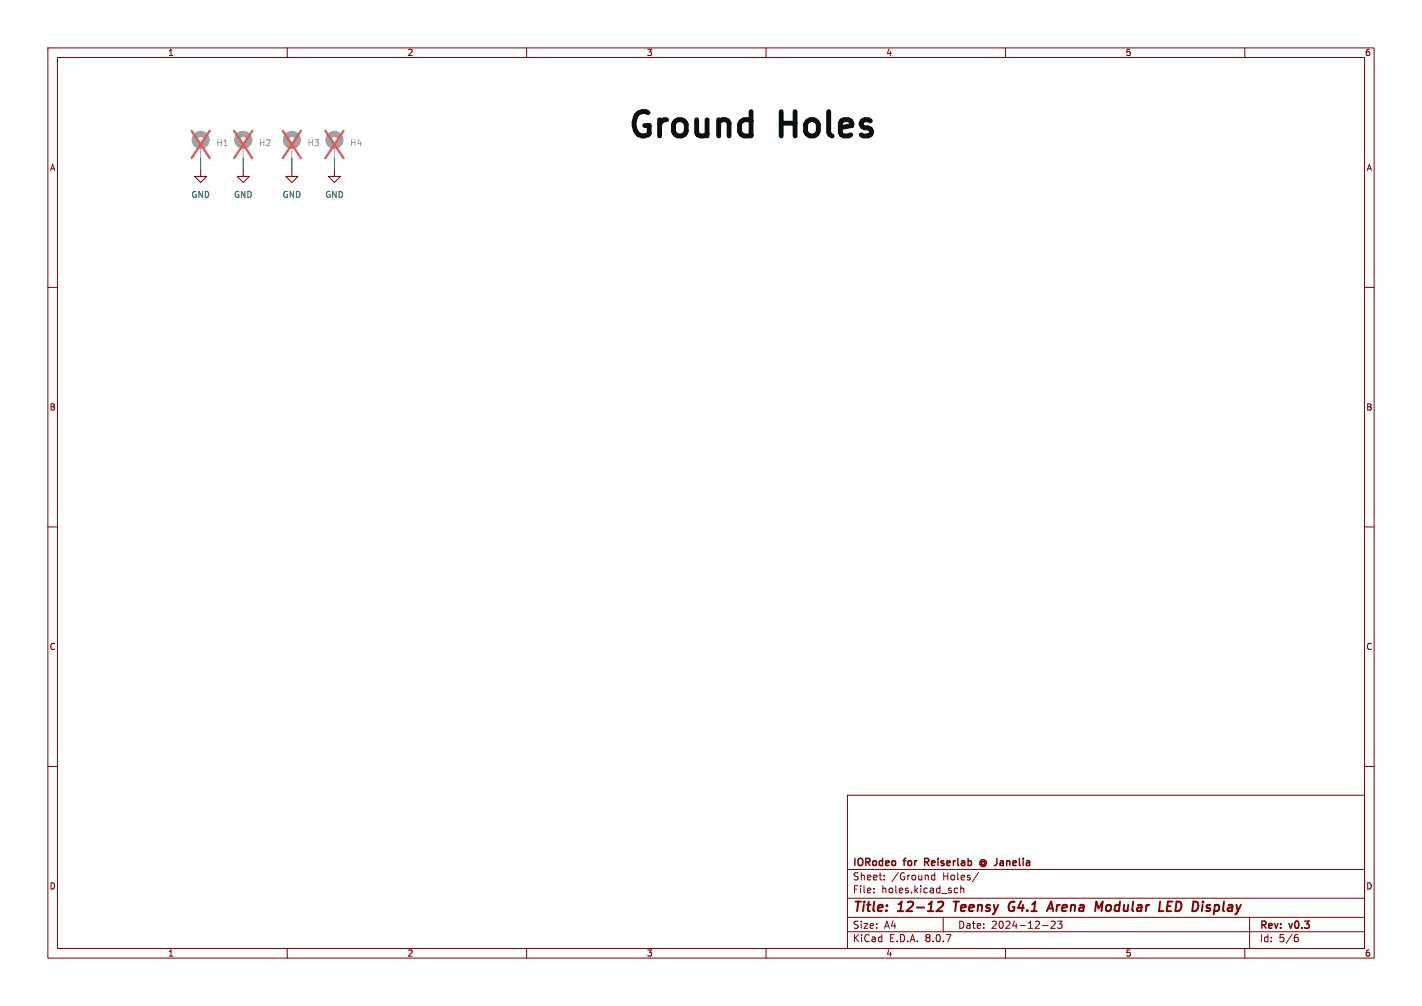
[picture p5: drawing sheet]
<svg xmlns="http://www.w3.org/2000/svg" width="297mm" height="210mm" viewBox="0 0 297 210" stroke-linecap="round" stroke-linejoin="round" font-family="sans-serif">
<defs><g id="words">
<g font-size="7.1" fill="#0f0f0f">
<text x="130.8" y="29.1">Ground</text>
<text x="163.3" y="29.1">Holes</text>
</g>
<g font-size="2.8" fill="#840000">
<text x="178" y="190.9">Title:</text>
<text x="187.7" y="190.9">12-12</text>
<text x="200.1" y="190.9">Teensy</text>
<text x="212.3" y="190.9">G4.1</text>
<text x="221.4" y="190.9">Arena</text>
<text x="232" y="190.9">Modular</text>
<text x="246.1" y="190.9">LED</text>
<text x="253.9" y="190.9">Display</text>
</g>
<g font-size="2.1" fill="#840000">
<text x="178" y="184">Sheet:</text>
<text x="178" y="181.2">IORodeo</text>
<text x="186.2" y="184">/Ground</text>
<text x="188.9" y="181.2">for</text>
<text x="193.8" y="181.2">Reiserlab</text>
<text x="197" y="184">Holes/</text>
<text x="205.9" y="181.2">@ Janelia</text>
<text x="178" y="186.7">File:</text>
<text x="184.1" y="186.7">holes.kicad_sch</text>
<text x="178" y="196.9">KiCad</text>
<text x="178" y="194.1">Size:</text>
<text x="184.7" y="194.1">A4</text>
<text x="185.7" y="196.9">E.D.A.</text>
<text x="193.3" y="196.9">8.0.7</text>
<text x="200" y="194.1">Date:</text>
<text x="207" y="194.1">2024-12-23</text>
<text x="263" y="194.3">Rev:</text>
<text x="263" y="196.9">Id:</text>
<text x="267.1" y="196.9">5/6</text>
<text x="269.4" y="194.3">v0.3</text>
</g>
<g font-size="1.8" fill="#840000">
<text x="35" y="11.9">1</text>
<text x="85" y="11.9">2</text>
<text x="135" y="11.9">3</text>
<text x="185" y="11.9">4</text>
<text x="235" y="11.9">5</text>
<text x="285" y="11.9">6</text>
<text x="10.3" y="35.9">A</text>
<text x="285.3" y="35.9">A</text>
<text x="10.3" y="85.9">B</text>
<text x="285.3" y="85.9">B</text>
<text x="10.3" y="135.9">C</text>
<text x="285.3" y="135.9">C</text>
<text x="10.3" y="185.9">D</text>
<text x="285.3" y="185.9">D</text>
<text x="35" y="199.9">1</text>
<text x="85" y="199.9">2</text>
<text x="135" y="199.9">3</text>
<text x="185" y="199.9">4</text>
<text x="235" y="199.9">5</text>
<text x="285" y="199.9">6</text>
</g>
<g font-size="1.8" fill="#989898">
<text x="45.1" y="30.7">H1</text>
<text x="54" y="30.7">H2</text>
<text x="64.1" y="30.7">H3</text>
<text x="73" y="30.7">H4</text>
</g>
<g font-size="1.8" fill="#006464">
<text x="39.9" y="41.5">GND</text>
<text x="48.8" y="41.5">GND</text>
<text x="58.9" y="41.5">GND</text>
<text x="67.8" y="41.5">GND</text>
</g>
</g></defs>
<g fill="none" stroke="#840000" stroke-width=".21">
<path d="M10 10h277v190h-277zM12 12h273v186h-273zM60 10v2M110 10v2M160 10v2M210 10v2M260 10v2M41.9 35.6v1.2h-1.3l1.3 1.3 1.3-1.3h-1.3M50.8 35.6v1.2h-1.3l1.3 1.3 1.3-1.3h-1.3M61 35.6v1.2h-1.3l1.3 1.3 1.2-1.3h-1.2M69.8 35.6v1.2h-1.2l1.2 1.3 1.3-1.3h-1.3M10 60h2"/>
<path d="M285 60h2M10 110h2M285 110h2M10 160h2M177 166h108v32h-108zM285 160h2M60 198v2M110 198v2M160 198v2M177 194.5h108M177 191.5h108M177 187.5h108"/>
<path d="M177 181.5h108M182.5 186.3v.1M182.5 185.5v.1M184.7 183.6v.1M184.7 182.8v.1M195.2 182.2v1.5M195.2 182.8l-.4-.1-.3 .3 .2 .6h.5M197 191.5v3M199.5 186.3h.5M199.5 185.5h.5M200.7 185.5l.2-.1 .3 .1 .1 .9M200.7 184.9v1.5"/>
<path d="M204.4 182.1l-1.3 2M210 198v2M217.7 193.2h1.2M219.5 192.4l.6-.1 .3 .4-.9 1.1h.9M220.9 192.3h.9l-.5 .6 .4 .1v.7l-.2 .1-.6-.1M260 198v2M261 191.5v6.5M270.6 195.7h.4l.2 .3-.1 .5-.5 .1M271 195.1l-.4 .1"/>
</g>
<path d="M195.9 188.4l.3-.2h.5l.3 .2v.4l-.1 .3-1.3 1.1h1.2M199.2 188.2h1.1M199.7 188.2l-.2 2M210.8 189.9a.68 .68 0 0 0 .9 .2M211.5 189.4h.4M211.7 188.2a.81 .81 0 0 0-.9 .5M218.6 190.2l1-2 .4 2M218.9 189.6h.9M231.3 189l-.3 .3v.5l.3 .4M243.7 190.2h.9M243.8 189.2h.7M243.9 188.2h1" fill="none" stroke="#840000" stroke-width=".4"/>
<path d="M193.1 180h.6M193.7 179.2h-.6v1.5M205.6 179.9a.36 .36 0 0 0-.5 0 .36 .36 0 0 0 0 .5 .36 .36 0 0 0 .5 .1M205.6 179.5a.71 .71 0 0 0-1 .7 .71 .71 0 0 0 1 .6" fill="none" stroke="#840000" stroke-width=".3"/>
<g fill="none" stroke="#a1a1a1" stroke-width="1.3">
<circle cx="41.9" cy="29.2" r="1.27"/>
<circle cx="50.8" cy="29.2" r="1.27"/>
<circle cx="61" cy="29.2" r="1.27"/>
<circle cx="69.8" cy="29.2" r="1.27"/>
</g>
<path d="M41.9 30.5v2.5M50.8 30.5v2.5M61 30.5v2.5M69.8 30.5v2.5" fill="none" stroke="#a1a1a1" stroke-width=".21"/>
<path d="M40 27.3l3.8 5.7M43.8 27.3l-3.8 5.7M48.9 27.3l3.8 5.7M52.7 27.3l-3.8 5.7M59.1 27.3l3.8 5.7M62.9 27.3l-3.8 5.7M67.9 27.3l3.9 5.7M71.8 27.3l-3.9 5.7" fill="none" stroke="#e65255" stroke-width=".46"/>
<path d="M41.9 33v2.6M50.8 33v2.6M61 33v2.6M69.8 33v2.6" fill="none" stroke="#009600" stroke-width=".21"/>
<use href="#words"/>
</svg>
